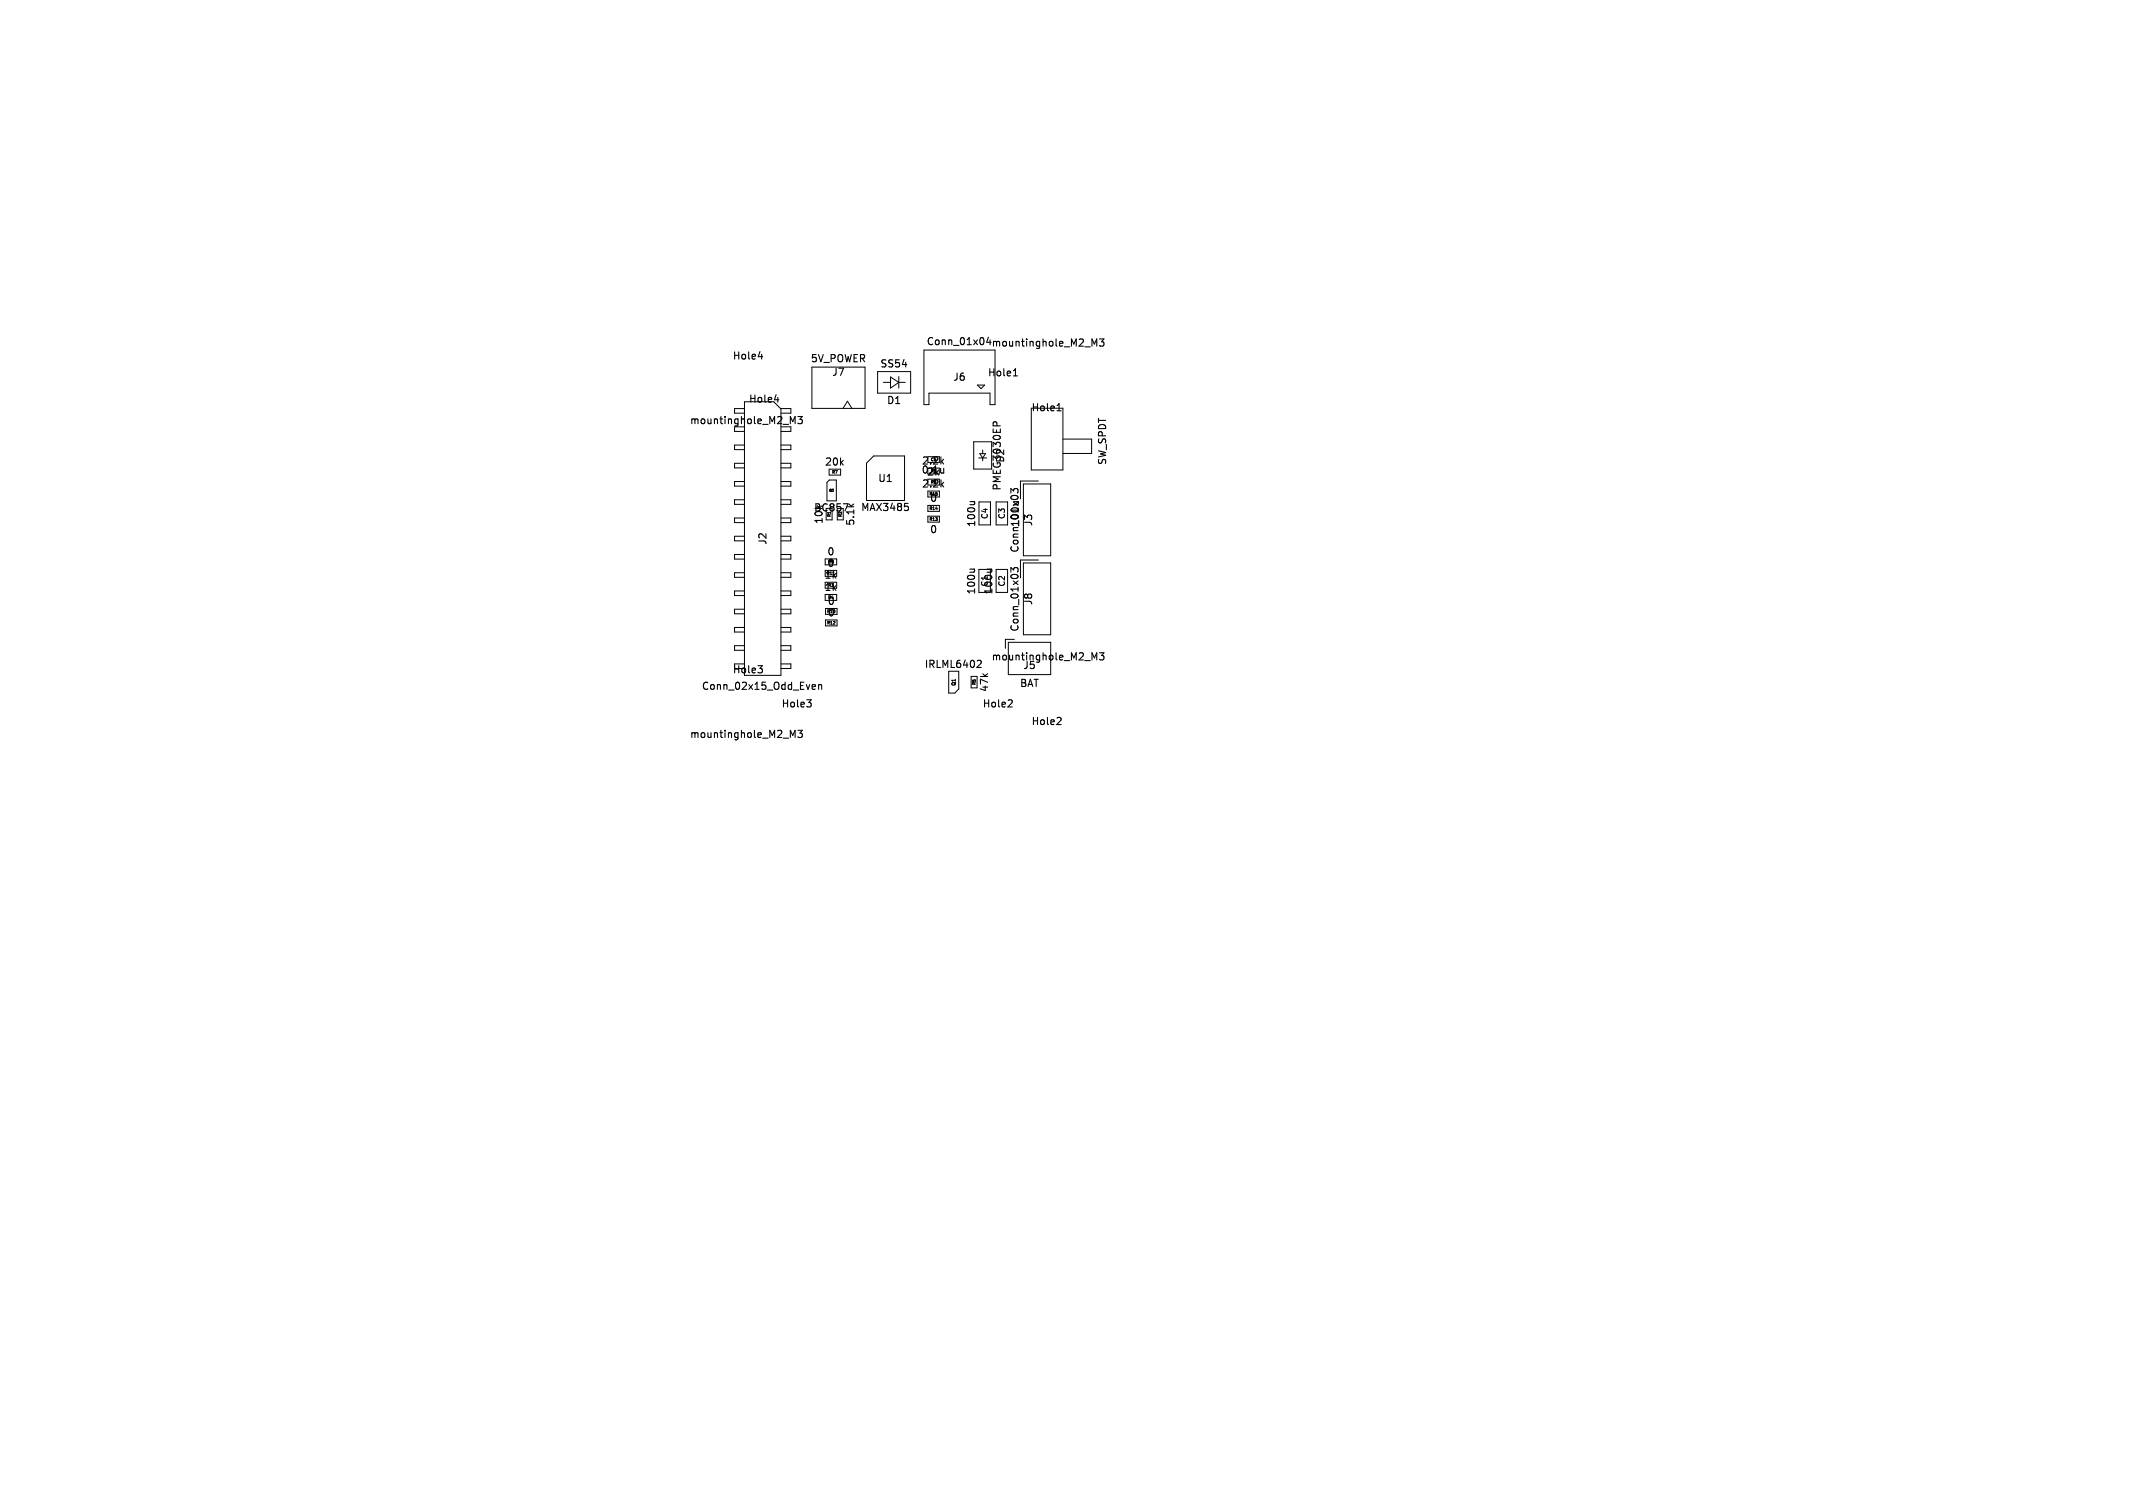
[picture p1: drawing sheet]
<svg xmlns="http://www.w3.org/2000/svg" width="297mm" height="210mm" viewBox="0 0 297 210" stroke-linecap="round" stroke-linejoin="round" font-family="sans-serif">
<defs><g id="words">
<g font-size="1.4">
<text x="101.9" y="50.3">Hole4</text>
<text x="112.8" y="50.6">5V_POWER</text>
<text x="115.8" y="52.6">J7</text>
<text x="122.5" y="51.4">SS54</text>
<text x="128.9" y="48.3">Conn_01x04</text>
<text x="132.6" y="53.2">J6</text>
<text x="137.5" y="52.6">Hole1</text>
<text x="138" y="48.5">mountinghole_M2_M3</text>
<text x="96" y="59.3">mountinghole_M2_M3</text>
<text x="104.2" y="56.3">Hole4</text>
<text x="123.4" y="56.5">D1</text>
<text x="143.5" y="57.5">Hole1</text>
<text x="114.8" y="65">20k</text>
<text x="128.3" y="64.9">2.2k</text>
<text x="140" y="64.6" transform="rotate(-90 140 64.6)">D2</text>
<text x="154.2" y="64.9" transform="rotate(-90 154.2 64.9)">SW_SPDT</text>
<text x="113.2" y="71.4">BC857</text>
<text x="119.8" y="71.4">MAX3485</text>
<text x="122.2" y="67.3">U1</text>
<text x="128.2" y="66.2">0.1u</text>
<text x="128.3" y="68.1">2.2k</text>
<text x="129" y="66.4">2k</text>
<text x="129.4" y="70.1">0</text>
<text x="139.6" y="68.4" transform="rotate(-90 139.6 68.4)">PMEG3030EP</text>
<text x="106.9" y="76" transform="rotate(-90 106.9 76)">J2</text>
<text x="114.7" y="73.1" transform="rotate(-90 114.7 73.1)">10k</text>
<text x="115.1" y="77.5">0</text>
<text x="119.2" y="73.3" transform="rotate(-90 119.2 73.3)">5.1k</text>
<text x="129.4" y="74.5">0</text>
<text x="136" y="73.5" transform="rotate(-90 136 73.5)">100u</text>
<text x="142" y="77.1" transform="rotate(-90 142 77.1)">Conn_01x03</text>
<text x="142.1" y="73.5" transform="rotate(-90 142.1 73.5)">100u</text>
<text x="143.9" y="73.4" transform="rotate(-90 143.9 73.4)">J3</text>
<text x="114.7" y="80.8">1k</text>
<text x="114.7" y="82.5">1k</text>
<text x="115.1" y="79.1">0</text>
<text x="136" y="82.9" transform="rotate(-90 136 82.9)">100u</text>
<text x="138.4" y="82.9" transform="rotate(-90 138.4 82.9)">100u</text>
<text x="115.1" y="84.4">0</text>
<text x="115.1" y="86">0</text>
<text x="142" y="88.1" transform="rotate(-90 142 88.1)">Conn_01x03</text>
<text x="143.9" y="84.4" transform="rotate(-90 143.9 84.4)">J8</text>
<text x="101.9" y="94">Hole3</text>
<text x="128.7" y="93.2">IRLML6402</text>
<text x="138" y="92.2">mountinghole_M2_M3</text>
<text x="141.9" y="95.9">BAT</text>
<text x="142.4" y="93.4">J5</text>
<text x="97.6" y="96.3">Conn_02x15_Odd_Even</text>
<text x="108.7" y="98.7">Hole3</text>
<text x="136.7" y="98.7">Hole2</text>
<text x="137.8" y="96.5" transform="rotate(-90 137.8 96.5)">47k</text>
<text x="143.5" y="101.2">Hole2</text>
<text x="96" y="103">mountinghole_M2_M3</text>
</g>
<g font-size="1.1">
<text x="137.7" y="72.4" transform="rotate(-90 137.7 72.4)">C4</text>
<text x="140.1" y="72.4" transform="rotate(-90 140.1 72.4)">C3</text>
<text x="137.7" y="81.8" transform="rotate(-90 137.7 81.8)">C1</text>
<text x="140.1" y="81.8" transform="rotate(-90 140.1 81.8)">C2</text>
</g>
<text font-size=".7" x="133.2" y="95.6" transform="rotate(-90 133.2 95.6)">Q1</text>
<g font-size=".6">
<text x="129.5" y="65.9">R8</text>
<text x="129.6" y="64.3">C5</text>
<text x="115.8" y="66">R7</text>
<text x="129.4" y="71.1">R14</text>
<text x="129.4" y="69.1">R15</text>
<text x="129.6" y="67.4">R6</text>
<text x="115.7" y="72" transform="rotate(-90 115.7 72)">R1</text>
<text x="117.3" y="72" transform="rotate(-90 117.3 72)">R2</text>
<text x="129.4" y="72.6">R13</text>
<text x="115.1" y="80.1">R11</text>
<text x="115.3" y="81.8">R3</text>
<text x="115.3" y="83.5">R4</text>
<text x="115.3" y="78.5">R9</text>
<text x="115.1" y="85.4">R10</text>
<text x="115.1" y="87">R12</text>
<text x="135.9" y="95.4" transform="rotate(-90 135.9 95.4)">R5</text>
</g>
<text font-size=".4" x="115.4" y="68.5">Q2</text>
</g></defs>
<g fill="none" stroke="#000" stroke-width=".15">
<path d="M105.6 49.7h.6M106.1 49.3v.7M107.8 55.7h.7M108.3 55.3v.7M110 58l.4 .7 .3-.7v1M111.1 58h.6l-.3 .4 .3 .1v.4l-.2 .1-.4-.1M137.6 47l-.2 .7h.6M138.3 59.3v-.4l.2-.2 .3 .1v.5M141.1 52.3h.6M141.3 51.5l.1-.2v1M147.2 57.2h.6M147.4 56.3l.1-.1v1"/>
<path d="M152 47.2l.4 .7 .3-.7v1M153.1 47.2h.6l-.3 .4 .3 .1v.4l-.2 .1-.4-.1M117.4 70.2h.7l-.4 1M118.2 70.2l.4 .4M118.9 70.2l-.4 .3M126 70.1h.4M126.3 70.5l.2 .2v.2l-.2 .2M131.1 64.2l.3 .4M131.1 67.4l.3 .4M131.4 64l-.4 .3M131.4 65.2v.7M131.4 65.8l-.1 .1"/>
<path d="M131.4 67.2l-.4 .3M135 79.3h.7M135.1 69.9h.6M135.6 79.3l.1 .2M135.6 69.9l.1 .2M137.4 79.3h.7M138 79.3l.1 .2M140.8 68.7v-.7l.3 .4 .1-.3h.5l.1 .1-.1 .5M140.8 79.7v-.7l.3 .4 .1-.3h.5l.1 .1-.1 .5M105.5 92.7h.7l-.4 .4M106 93.1l.2 .2v.2l-.2 .2M112.3 97.5h.7l-.4 .3"/>
<path d="M112.8 97.8l.2 .2v.3l-.2 .2M113.2 95.3l.3 .1 .1 .2-.5 .1M113.5 96h-.3M114 95.4l.1-.1 .3 .1v.6M114 95.3v.7M136.2 92h.3l.1 .2-.6 .8h.6M140.8 97.5l.2 .1-.1 .3-.6 .6h.7M147.6 99.9l.2 .2-.1 .2-.6 .6h.7M152 90.9l.4 .7 .3-.7v1M153.1 90.9h.6l-.3 .4 .3 .1v.4l-.2 .1-.4-.1M110 101.7l.4 .7 .3-.7v1M111.1 101.7h.6l-.3 .4 .3 .1v.4l-.2 .1-.4-.1"/>
</g>
<g fill="none" stroke="#000" stroke-width=".14">
<path d="M102.3 59.4v.7h1.4M103.7 56.9h-1.4v.6h1.4M103.7 56h4l1 1v37.1h-5zM108.7 56.9h1.4v.6h-1.4M110.1 59.4v.7h-1.4M113.1 51.1h7.4v5.8h-7.4zM117.4 56.9l.6-1 .6 1M122.2 51.7h4.6v3h-4.6zM123 53.2h1M124 52.5l1.1 .7-1.1 .8zM125.1 52.4v1.6M125.1 53.2h1"/>
<path d="M128.6 48.7h9.9v7.6h-.6v-1.6h-8.5v1.6h-.8zM136.1 53.6h1l-.5 .5zM143.6 56.9h4.4v8.5h-4.4zM103.7 62h-1.4v.6h1.4M103.7 64.5h-1.4v.7h1.4M103.7 67.1h-1.4v.6h1.4M103.7 69.6h-1.4v.6h1.4M103.7 72.1h-1.4v.7h1.4M103.7 74.7h-1.4v.6h1.4M103.7 77.2h-1.4v.7h1.4M103.7 79.8h-1.4v.6h1.4M108.7 62h1.4v.6h-1.4"/>
<path d="M108.7 64.5h1.4v.7h-1.4M108.7 67.1h1.4v.6h-1.4M108.7 69.6h1.4v.6h-1.4M108.7 72.1h1.4v.7h-1.4M108.7 74.7h1.4v.6h-1.4M108.7 77.2h1.4v.7h-1.4M108.7 79.8h1.4v.6h-1.4M114.9 77.8h1.6v.9h-1.6M115.5 65.3v.9h1.6v-.9M115.5 66.9h1v2.8h-1.4v-2.5zM115.9 70.8v1.6h-.9M116.6 70.8v1.6h.8v-1.6"/>
<path d="M120.6 64.5l1-1h4.3v6.2h-5.3zM129.2 71.9h1.6v.8h-1.6zM129.2 68.4v.8h1.6v-.8M129.2 70.4h1.6v.8h-1.6zM135.6 61.5h2.5v3.8h-2.5zM136.3 63.8h1.1M136.3 79.3h1.6v3.2h-1.6zM136.3 69.9h1.6v3.2h-1.6zM136.4 63.2h.8l-.4 .6zM136.8 62.7v.5M136.8 63.8v.4M138.7 69.9h1.6v3.2h-1.6z"/>
<path d="M138.7 79.3h1.6v3.2h-1.6zM142.5 67.4h3.8v10h-3.8zM142.5 78.4h3.8v10h-3.8zM144.6 67h-2.5v2.5M144.6 78h-2.5v2.5M148 61.2h4v1.9h-4M103.7 82.3h-1.4v.6h1.4M103.7 84.8h-1.4v.7h1.4M103.7 87.4h-1.4v.6h1.4M103.7 89.9h-1.4v.7h1.4M103.7 92.5h-1.4v.6M108.7 82.3h1.4v.6h-1.4"/>
<path d="M108.7 84.8h1.4v.7h-1.4M108.7 87.4h1.4v.6h-1.4M108.7 89.9h1.4v.7h-1.4M108.7 92.5h1.4v.6h-1.4M114.9 82.8v.8h1.6v-.8M114.9 84.7h1.6v.9h-1.6M114.9 86.3h1.6v.9h-1.6zM132.1 93.5v3h.8l.6-.5v-2.5M135.2 94.2h.8v1.6h-.8zM140.4 89.4h5.9v4.6h-5.9zM141.2 89h-1.2v1.3"/>
</g>
<use href="#words"/>
</svg>
